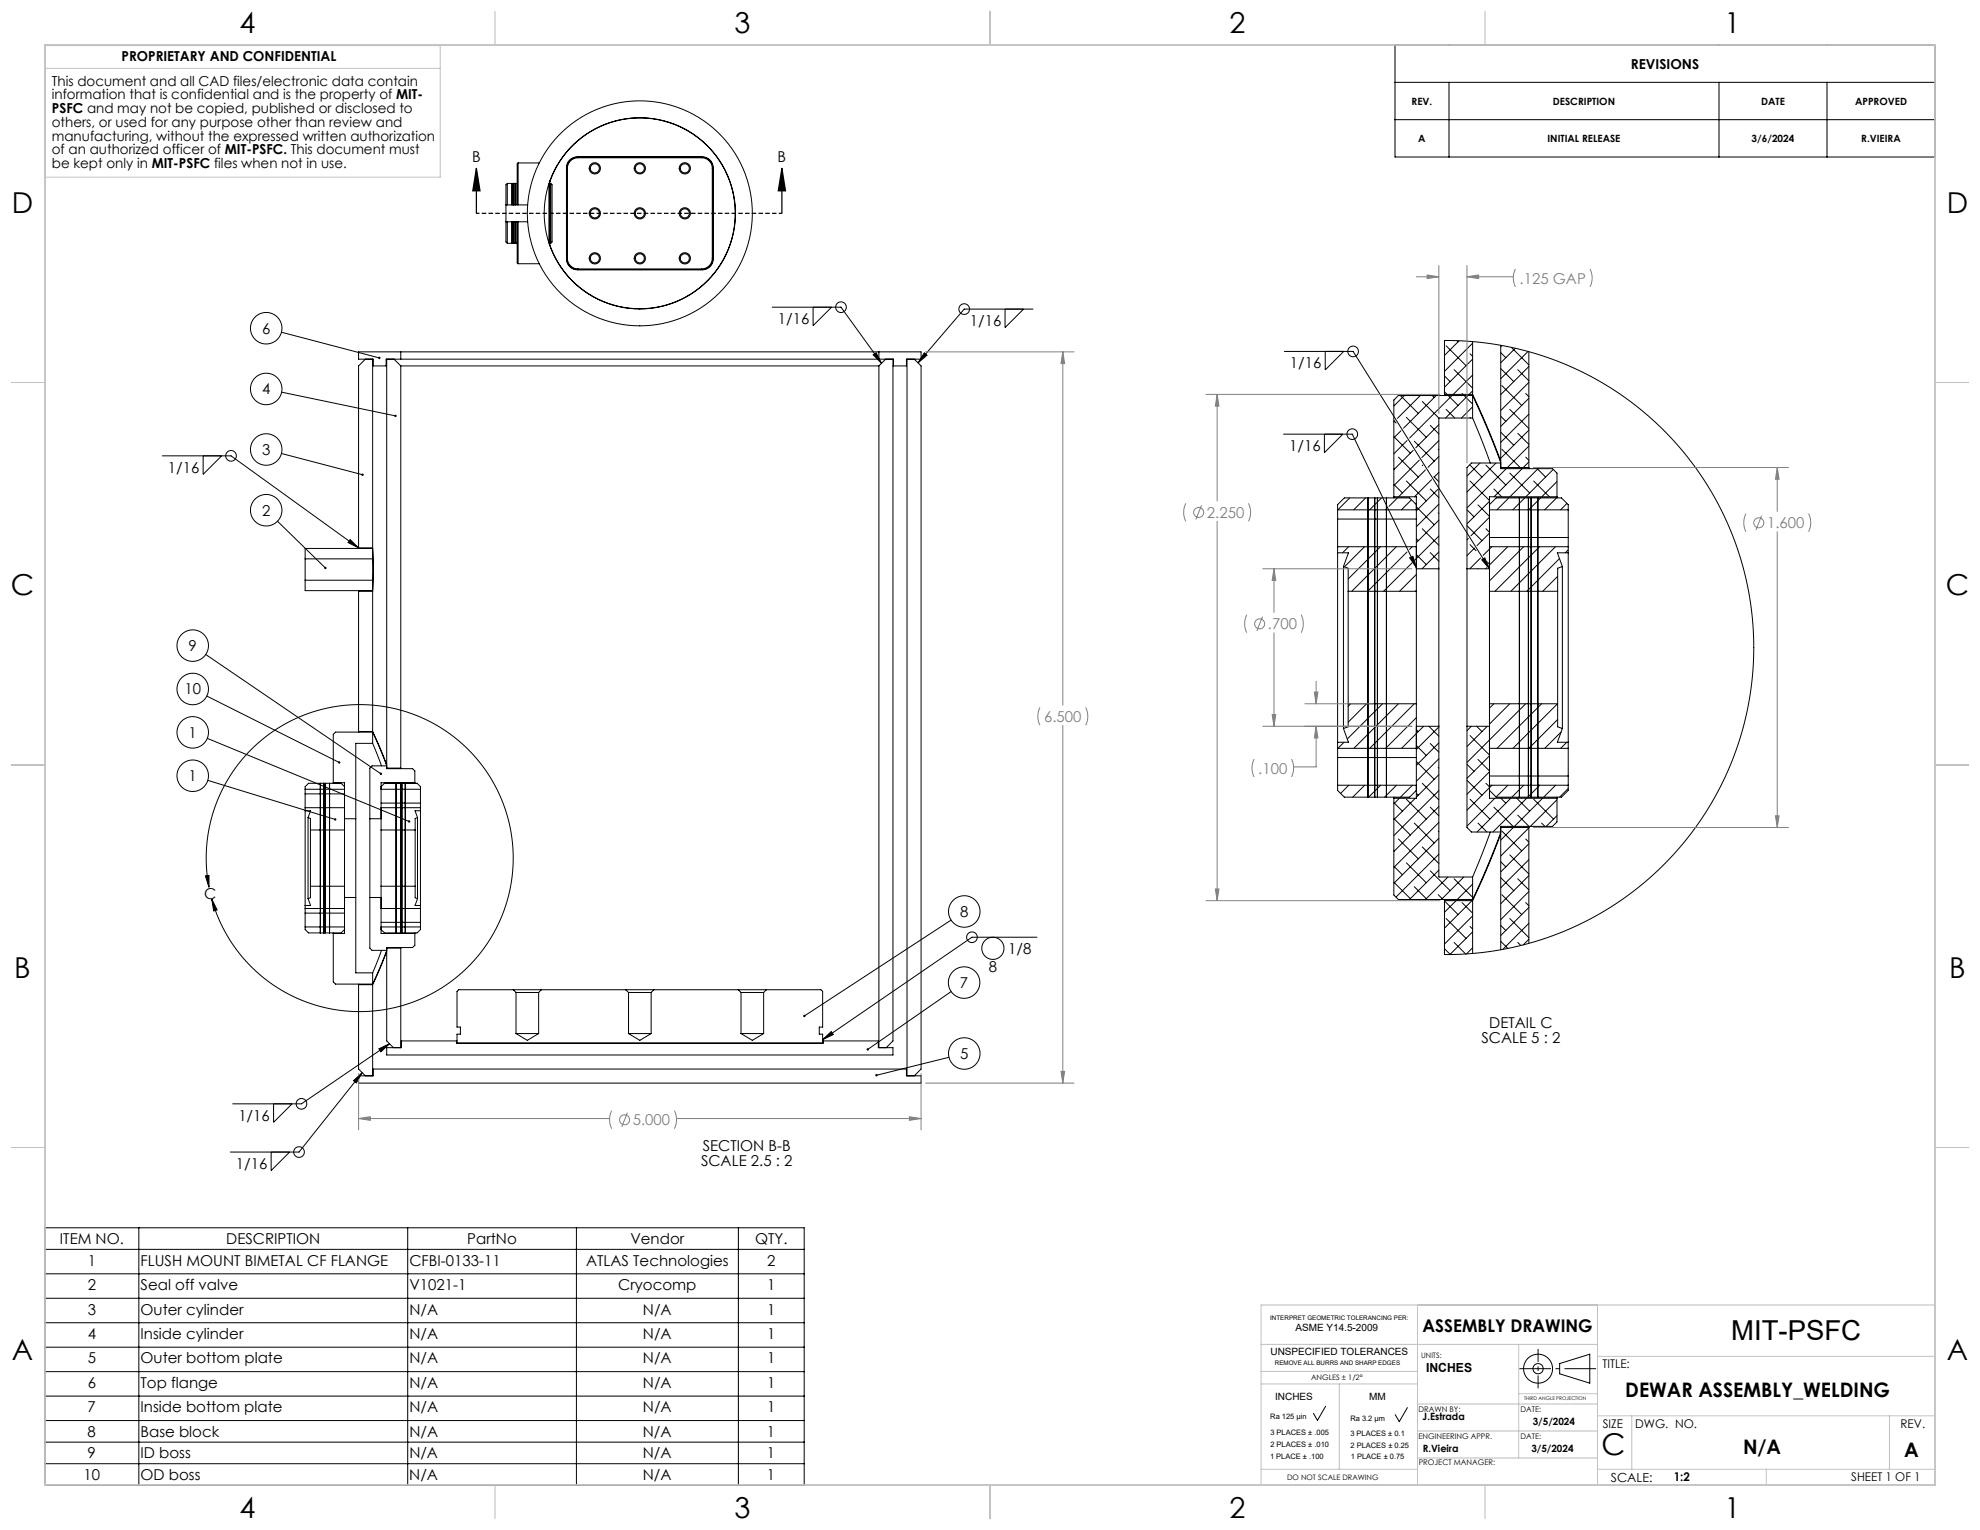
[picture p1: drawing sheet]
<svg xmlns="http://www.w3.org/2000/svg" width="559mm" height="432mm" viewBox="0 0 559 432" stroke-linecap="round" stroke-linejoin="round" font-family="sans-serif">
<defs><g id="words">
<text font-size="8.5" x="452" y="410.7">C</text>
<g font-size="8.1">
<text x="67.6" y="9.3">4</text>
<text x="207.3" y="9.3">3</text>
<text x="347" y="9.3">2</text>
<text x="486.7" y="9.3">1</text>
<text x="3.3" y="60.1">D</text>
<text x="549.4" y="60.1">D</text>
<text x="3" y="168">C</text>
<text x="549.1" y="168">C</text>
<text x="4" y="276">B</text>
<text x="550.1" y="276">B</text>
<text x="3.3" y="383.9">A</text>
<text x="549.4" y="383.9">A</text>
<text x="67.6" y="428.4">4</text>
<text x="207.3" y="428.4">3</text>
<text x="347" y="428.4">2</text>
<text x="486.7" y="428.4">1</text>
</g>
<text font-size="7.8" x="488.6" y="378.1">MIT-PSFC</text>
<g font-size="5.6">
<text x="458.7" y="394.3">DEWAR ASSEMBLY_WELDING</text>
<text x="491.9" y="410.2">N/A</text>
<text x="537.4" y="411.3">A</text>
</g>
<text font-size="4.9" x="401.5" y="375.8">ASSEMBLY DRAWING</text>
<g font-size="4.2">
<text x="133.2" y="45.7">B</text>
<text x="219.4" y="45.7">B</text>
<text x="74" y="94.2">6</text>
<text x="219.5" y="91.4">1/16</text>
<text x="273.7" y="92">1/16</text>
<text x="364.1" y="103.9">1/16</text>
<text x="74" y="111.3">4</text>
<text x="74" y="128.4">3</text>
<text x="363.8" y="127.2">1/16</text>
<text x="47.4" y="133.4">1/16</text>
<text x="74" y="145.5">2</text>
<text x="53.2" y="183.8">9</text>
<text x="52" y="196">10</text>
<text x="53.2" y="208.2">1</text>
<text x="53.2" y="220.5">1</text>
<text x="57.7" y="253.6">C</text>
<text x="271" y="258.8">8</text>
<text x="284.5" y="269.2">1/8</text>
<text x="279" y="274.4">8</text>
<text x="270.9" y="278.9">7</text>
<text x="420.3" y="290.2">DETAIL C</text>
<text x="271" y="298.9">5</text>
<text x="418.1" y="294.3">SCALE 5 : 2</text>
<text x="67.3" y="316.2">1/16</text>
<text x="66.6" y="329.9">1/16</text>
<text x="197.8" y="329.1">SCALE 2.5 : 2</text>
<text x="198.3" y="324.9">SECTION B-B</text>
<text x="16.9" y="351.1">ITEM NO.</text>
<text x="63.8" y="351.1">DESCRIPTION</text>
<text x="131.9" y="351.1">PartNo</text>
<text x="177.9" y="351.1">Vendor</text>
<text x="213.1" y="351.1">QTY.</text>
<text x="24.8" y="357.2">1</text>
<text x="39.7" y="357.2">FLUSH MOUNT BIMETAL CF FLANGE</text>
<text x="115.6" y="357.2">CFBI-0133-11</text>
<text x="165.4" y="357.2">ATLAS Technologies</text>
<text x="216.5" y="357.2">2</text>
<text x="24.8" y="364.1">2</text>
<text x="39.7" y="364.1">Seal off valve</text>
<text x="115.6" y="364.1">V1021-1</text>
<text x="174.5" y="364.1">Cryocomp</text>
<text x="216.5" y="364.1">1</text>
<text x="24.8" y="371">3</text>
<text x="39.7" y="371">Outer cylinder</text>
<text x="115.6" y="371">N/A</text>
<text x="181.5" y="371">N/A</text>
<text x="216.5" y="371">1</text>
<text x="24.8" y="377.9">4</text>
<text x="39.7" y="377.9">Inside cylinder</text>
<text x="115.5" y="377.9">N/A</text>
<text x="181.5" y="377.9">N/A</text>
<text x="216.5" y="377.9">1</text>
<text x="24.7" y="384.8">5</text>
<text x="39.7" y="384.8">Outer bottom plate</text>
<text x="115.5" y="384.8">N/A</text>
<text x="181.5" y="384.8">N/A</text>
<text x="216.5" y="384.8">1</text>
<text x="24.7" y="391.7">6</text>
<text x="39.7" y="391.7">Top flange</text>
<text x="115.5" y="391.7">N/A</text>
<text x="181.4" y="391.7">N/A</text>
<text x="216.5" y="391.7">1</text>
<text x="24.7" y="398.6">7</text>
<text x="39.7" y="398.6">Inside bottom plate</text>
<text x="115.5" y="398.6">N/A</text>
<text x="181.4" y="398.6">N/A</text>
<text x="216.5" y="398.6">1</text>
<text x="24.7" y="405.5">8</text>
<text x="39.7" y="405.5">Base block</text>
<text x="115.5" y="405.5">N/A</text>
<text x="181.4" y="405.5">N/A</text>
<text x="216.5" y="405.5">1</text>
<text x="24.7" y="411.6">9</text>
<text x="39.6" y="411.6">ID boss</text>
<text x="115.5" y="411.6">N/A</text>
<text x="181.4" y="411.6">N/A</text>
<text x="216.5" y="411.6">1</text>
<text x="23.6" y="417.7">10</text>
<text x="39.6" y="417.7">OD boss</text>
<text x="115.5" y="417.7">N/A</text>
<text x="181.4" y="417.7">N/A</text>
<text x="216.5" y="417.7">1</text>
</g>
<g font-size="4.2" fill="#808080">
<text x="428.9" y="80">.125 GAP</text>
<text x="340.6" y="146.2">2.250</text>
<text x="498.7" y="149.1">1.600</text>
<text x="357.8" y="177.6">.700</text>
<text x="294.7" y="203.8">6.500</text>
<text x="355.1" y="218.4">.100</text>
<text x="178.6" y="317.6">5.000</text>
</g>
<g font-size="3.9">
<text x="34.3" y="17.3">PROPRIETARY AND CONFIDENTIAL</text>
<text x="460.2" y="19.4">REVISIONS</text>
<text x="14.6" y="24.2">This document and all CAD files/electronic data contain</text>
<text x="14.6" y="28.1">information that is confidential and is the property of MIT-</text>
<text x="14.6" y="31.9">PSFC and may not be copied, published or disclosed to</text>
<text x="14.6" y="35.8">others, or used for any purpose other than review and</text>
<text x="14.6" y="39.7">manufacturing, without the expressed written authorization</text>
<text x="14.6" y="43.6">of an authorized officer of MIT-PSFC. This document must</text>
<text x="14.6" y="47.5">be kept only in MIT-PSFC files when not in use.</text>
</g>
<g font-size="3.5">
<text x="402.5" y="387.1">INCHES</text>
<text x="454.6" y="418.1">SCALE:</text>
</g>
<g font-size="3.4">
<text x="452.3" y="386.1">TITLE:</text>
<text x="452.3" y="402.9">SIZE</text>
<text x="461.4" y="402.9">DWG. NO.</text>
<text x="536.4" y="402.9">REV.</text>
<text x="472.4" y="418.1">1:2</text>
<text x="522.5" y="417.8">SHEET 1 OF 1</text>
</g>
<g font-size="2.8">
<text x="398.4" y="29.6">REV.</text>
<text x="438.3" y="29.6">DESCRIPTION</text>
<text x="497" y="29.6">DATE</text>
<text x="523.5" y="29.6">APPROVED</text>
<text x="400.3" y="40.1">A</text>
<text x="436.7" y="40.1">INITIAL RELEASE</text>
<text x="494.3" y="40.1">3/6/2024</text>
<text x="525.3" y="40.1">R.VIEIRA</text>
<text x="365.6" y="375.7">ASME Y14.5-2009</text>
<text x="358.6" y="382.5">UNSPECIFIED TOLERANCES</text>
<text x="359.9" y="395">INCHES</text>
<text x="386.4" y="395">MM</text>
<text x="401.5" y="400.8">J.Estrada</text>
<text x="432.6" y="402.2">3/5/2024</text>
<text x="401.5" y="409.7">R.Vieira</text>
<text x="432.2" y="409.7">3/5/2024</text>
</g>
<g font-size="2.2">
<text x="400.3" y="398.4">DRAWN BY:</text>
<text x="429.1" y="398.4">DATE:</text>
<text x="400.3" y="406.1">ENGINEERING APPR.</text>
<text x="429.1" y="406.1">DATE:</text>
<text x="400.4" y="413.6">PROJECT MANAGER:</text>
</g>
<g font-size="2.1">
<text x="401.1" y="383.2">UNITS:</text>
<text x="370" y="389.3">ANGLES ± 1/2°</text>
<text x="358.5" y="400.6">Ra 125 µin</text>
<text x="381.1" y="401">Ra 3.2 µm</text>
<text x="358.5" y="405.1">3 PLACES ± .005</text>
<text x="381.1" y="405.3">3 PLACES ± 0.1</text>
<text x="358.4" y="411.7">1 PLACE ± .100</text>
<text x="358.5" y="408.4">2 PLACES ± .010</text>
<text x="381.1" y="408.6">2 PLACES ± 0.25</text>
<text x="381.2" y="411.9">1 PLACE ± 0.75</text>
<text x="363.3" y="417.6">DO NOT SCALE DRAWING</text>
</g>
<g font-size="1.8">
<text x="358.5" y="372.4">INTERPRET GEOMETRIC TOLERANCING PER:</text>
<text x="359.8" y="385.1">REMOVE ALL BURRS AND SHARP EDGES</text>
</g>
<text font-size="1.4" x="430.1" y="395">THIRD ANGLE PROJECTION</text>
</g></defs>
<g fill="none" stroke="#000" stroke-width=".28">
<path d="M393.7 12.7h152.4v31.6h-152.4zM393.7 23.2h152.4M393.7 33.8h152.4M408.9 23.2v21.1M485.1 23.2v21.1M515.6 23.2v21.1M142.8 57.8v4.8M142.8 57.8h6.1M143.2 51.8v6M143.2 51.8l-.4 .3v5.7M143.2 51.8h2.8M144.5 51.8v6"/>
<path d="M144.9 51.8v6M145 51.8v6M145.5 51.8v6M146.2 46a3.2 3.2 0 0 0-.2 2.3v9.5M146.2 46v11.8M146.2 46h6M154.9 51.8v16.8M155.2 51.1v18.2M155.2 51.3a26.9 26.9 0 0 1 41.4-12.7 26.9 26.9 0 0 1 0 43.3 26.9 26.9 0 0 1-41.4-12.8M155.2 51.8h.2M155.4 51.8v16.9M155.4 51.8l.4 .3v8.1"/>
<path d="M159.9 47.5h.2M159.9 47.5v25.4M160.1 47.5v25.4M161 45l.9-.5 1-.2h35.3a3 3 0 0 1 3.1 3v25.8a3 3 0 0 1-3.1 3h-35.3a3 3 0 0 1-3-3v-25.8l.2-1zM163.1 44.5a2.98 2.98 0 0 0-3 3M163.1 44.3a3.2 3.2 0 0 0-3.2 3.2M163.1 44.5h34.9M163.1 44.3v.2M163.1 44.3h34.9M198 44.5a2.98 2.98 0 0 1 3 3M198 44.3a3.2 3.2 0 0 1 3.2 3.2M198 44.3v.2"/>
<path d="M201 47.5v25.4M201 47.5h.2M201.2 47.5v25.4M142.8 62.6v5.7l.4 .4M142.8 62.6h6.1M143.2 62.6v6.1M143.2 68.7h2.8M144.5 62.6v6.1M144.9 62.6v6.1M145 62.6v6.1M145.5 62.6v6.1M146 62.6v9.5a3.2 3.2 0 0 0 .2 2.3"/>
<path d="M146.2 62.6v11.8M146.2 74.4h6M155.2 68.7h.2M155.2 60.2h.6M155.8 60.2v8.1l-.4 .4M159.9 72.9a3.2 3.2 0 0 0 3.2 3.2M159.9 72.9h.2M160.1 72.9a2.98 2.98 0 0 0 3 3M163.1 75.9h34.9M163.1 75.9v.2M163.1 76.1h34.9M198 75.9v.2"/>
<path d="M201 72.9a2.98 2.98 0 0 1-3 3M201 72.9h.2M201.2 72.9a3.2 3.2 0 0 1-3.2 3.2M79.4 93.8l27.7 7.2M113.1 99.3h134.9M113.1 99.3h-11.9v2.1h4.1v1.9h3.7M113.1 99.3v2.1M217.9 86.7h19.4l11.5 15.8M229.5 86.7v5.2l5.2-5.2M248 99.3h11.9v2.1h-4.1v1.9h-3.6M248 99.3v2.1M260.9 99.6l.7 .6-2.5 2.2z"/>
<path d="M283.7 87.2v5.3l5.2-5.3M291.5 87.2h-19.4l-13 15.2M362.5 99.2h19.4l38.5 61.3M374 99.2v5.2l5.2-5.2M408.1 97.6l5.6 5.6M411.2 96.1l.3 .4M411.8 96.2l-4.1 4.1M414.9 99.8l.7 .8M415.6 96.9l-7.9 7.9M415.6 96.4v14.9M423.5 99.5l1.5 1.5M423.5 97.4v34.9h14.6l1.3 1.2v6.7"/>
<path d="M423.9 97.5l-.4 .4M426.5 98l5 5M427.6 98.3l-4.1 4.1M431.2 99.2l-7.7 7.7M431.5 99.3v32.6M79.5 110.7l32.1 6.7M103.1 101.4l-1.9 1.9v51.3M105.2 101.4v53.2M109 103.3h.1M109.1 101.4v115.5h7.3l.7 .7v3.3M111.2 101.4l1.9 1.9M113.1 101.4h134.9"/>
<path d="M113.1 103.3h134.9M113.1 101.4h-4.1v1.9M113.1 103.3v113.5M246.4 100.2l.9-.6 1.5 2.9zM248 101.4h4.2v1.9M248 103.3v192.4M249.9 101.4l-1.9 1.9M252 103.3h.2M252 101.4v192.4l-1.9 1.9M256 101.4v202.2M258 101.4l1.9 1.9v198.4l-1.9 1.9M393.4 114.3l.1 .1"/>
<path d="M393.4 118.7l.6 .7M393.7 118.8l-.3 .3M395.2 111.6l5.1 5.1M396.3 111.6l-2.9 3M396.9 117.8l5.6 5.6M400.8 111.6l-6.4 6.5M401.4 113.3l4.7 4.7M404.2 111.6l.6 .6M405.3 111.6l-9.2 9.2M406.1 119.9l-6.5 6.5M406.1 118h9.5M406.1 118v42.5"/>
<path d="M407.7 110.6l.7 .7M407.7 106.1l1.6 1.6M407.7 111.3v-15.2l7.6 .3 6.5 .8 6.3 1.2 6.4 1.7 6.1 2.2 5.9 2.7 6 3.2 5.6 3.7 5.2 3.9 7.1 6.6 6.2 7.1 5.4 7.7 4.6 8.5 3.7 9 2.5 9.1 1.6 9.5 .6 9.4-.6 9.6-1.6 9.6-2.7 9.4-3.5 8.7-4.5 8.2-5.6 8-6.2 7.1-7.2 6.5-5.1 3.9-5.7 3.7-5.7 3.1-6.2 2.7-6.1 2.2-6.5 1.8-6.4 1.2-6.4 .7-7.3 .3v-15.2M407.7 111.3l.1 .3M407.7 111.3h7.9M408.1 115.5l2.5 2.5M408.7 111.6l2.8 2.8M409.8 111.6l-12 12M410.4 104.3l5.2 5.2M412.6 111.1l.3 .2M413.2 111.6l2.4 2.4M414.3 111.6l-6.3 6.4"/>
<path d="M414.9 117.8l.2 .2M415.6 114.8l-3.2 3.2M415.6 105.8l-5.5 5.5M415.6 110.3l-1 1M415.6 101.3l-7.9 8M415.6 118l5 12.7M415.6 111.6l.3 .7a227 227 0 0 1 7.6 18.2M415.6 111.3a226.5 226.5 0 0 1 7.9 18.8M415.6 111.6v6.4M415.6 111.6h-21l-1.2 1.3v27.3M423.5 117.5l1.5 1.4M423.5 104l3.7 3.7"/>
<path d="M423.9 108.8l5.6 5.6M426.1 115.5l5.4 5.4M428.3 104.3l3.2 3.2M430.6 111.1l.9 .8M431.5 112.4l-8 8M431.5 116.9l-8 7.9M431.5 107.9l-8 8M431.5 103.4l-8 8M45.8 128.7h19.4l36 25.9M57.3 128.7v5.2l5.2-5.2M79.4 128l22.9 6M362.2 122.5h19.4l18.1 37.7"/>
<path d="M373.8 122.5v5.2l5.2-5.2M393.4 136.7l2.4 2.4M393.4 132.2l.1 .2M393.4 123.2l4.6 4.7M394.7 129l5.6 5.6M395.4 121.6l-2 2M396.9 135.8l5.6 5.6M397.1 124.3l-3.7 3.8M398.8 127.1l-5.4 5.5M399.2 124.5l5.6 5.6M400.6 129.9l-7.2 7.1M401.4 131.3l.1 .1"/>
<path d="M402.3 132.6l-7.6 7.6M403.6 120l2.5 2.5M403.6 138l2.5 2.4M404 135.4l-4.8 4.8M404.7 134.6l1.4 1.3M405.8 138.1l-6.1 6.1M405.9 126.8l.2 .2M406.1 124.3l-4.8 4.8M406.1 128.8l-3.1 3.1M406.1 133.3l-1.3 1.4M414.8 131.2l3.4 3.4M414.9 135.8l5.5 5.4"/>
<path d="M417.7 130.7l-3.7 3.7M419.4 131.3l5.6 5.6M421.6 138l2.2 2.2M422.2 130.7l-8.2 8.2M423.5 122l3.7 3.7M423.5 130.7h-8.2l-1.3 1.2v28.6M423.9 126.8l5.1 5.1M425.1 132.3l-11.1 11M426.1 133.5l5.6 5.6M428.3 122.3l3.2 3.1M429.3 132.3l.2 .1M429.6 132.3l-7.9 7.9"/>
<path d="M430.6 129l.9 .9M431.5 121.4l-8 7.9M431.5 125.9l-6.1 6M431.5 130.4l-1.6 1.5M431.5 131.9l.1 .4M431.5 131.9h-8l.2 .4M432.8 135.8l4.5 4.4M433.8 132.3l2.4 2.3M434.1 132.3l-8 7.9M438.4 132.5l-7.8 7.7M439.4 135.9l-4.3 4.3M78.3 147.1l13.5 13.2"/>
<path d="M86.1 157.7v6.1M86.1 157.7v-2.9h19.1v2.9M86.1 157.7h19.1M98.8 152.3l2.4 2.3-3-1.5zM101.2 154.6v.2M101.2 154.6h4M105.2 154.6v.2a75.4 75.4 0 0 1 0 12.1M105.2 157.7v6.1M377.5 156v53.5M377.5 146.5v7.8M377.5 143.9v2.6M377.5 154.3h22.2"/>
<path d="M377.5 146.5h22.2M377.5 143.9h22.2M377.5 154.3v1.7M377.5 156h3.1l-1.4 3.9M379.2 159.9v45.7M379.2 159.9l1.3 .5v6.5M380.6 154.3l-1.7 1.7M380.9 140.5l-3.3 3.4M385.1 154.3l-5.7 5.7M385.4 140.5l-3.4 3.4M386.1 140.5v84.5M388 140.5v84.5"/>
<path d="M388.7 140.5v84.5M389.6 154.3l-9.1 9.1M389.8 140.6l-3.3 3.3M391.3 143.6l-.3 .3M391.3 140.5v84.5M393.4 140.2v.3M393.4 140.2h6.3v26.7M394.1 154.3l-12.6 12.6M394.4 140.5l-2.4 2.4M397.1 155.8l-11.1 11.1M397.8 157.4l1-.4 .9 3.2zM398.4 141.1l-2.9 2.8"/>
<path d="M398.5 158.8l-8 8.1M398.6 154.3l-.8 .7M399.7 156.5l2.8 2.8M399.7 152l.6 .6M399.7 143.1l5.1 5M399.7 142.4l-1.9-1.9h-18.4l-1.9 1.9v1.5M401.4 149.2l4.7 4.7M403.6 156l2.5 2.4M405.9 144.7l.2 .2M406.1 142.3l-6.4 6.4M406.1 146.8l-6.4 6.3M406.1 151.3l-6.8 6.8"/>
<path d="M406.1 155.8l-4.8 4.7M414 148.4l4.2 4.2M414 143.9l2 2M414.4 151.9l-.4 .4M414.9 153.7l1.7 1.7M416.1 154.7l-2.1 2.1M417.1 142.5l3.3 3.2M417.9 157.5l-3.1 3M418.2 158l.8-.5 1.4 3zM419.4 149.2l1 1M419.7 158.6l.7 .6M420.4 150.5l-3.5 3.5"/>
<path d="M420.4 146l-5.3 5.2M420.4 141.5l-6.4 6.3M420.4 142.4l1.9-1.9h18.4l1.9 1.9v1.5M420.4 154.3h22.2M420.4 143.9h22.2M420.4 151.7h22.2M421 154.3l-2.4 2.4M425.5 154.3l-5.2 5.2M425.8 140.5l-3.3 3.4M428.8 140.5v84.5M430 154.3l-9.6 9.6M430.3 140.5l-3.4 3.4"/>
<path d="M431.3 140.5v84.5M432.1 140.5v84.5M434 140.5v84.5M434.5 154.3l-12.6 12.6M434.8 140.5l-3.4 3.4M439 154.3l-12.6 12.6M439.3 140.5l-3.4 3.4M439.4 140.2v.3M439.4 140.2h-19v26.7M440.1 157.7l-9.2 9.2M440.9 159.9v45.7M440.9 159.9l-1.3 .5v6.5"/>
<path d="M442.2 142.1l-1.8 1.8M442.6 155.2l-.8 .8M442.6 156v53.5M442.6 151.7v2.6M442.6 143.9v7.8M442.6 156h-3.1l1.4 3.9M442.6 154.3v1.7M86.1 163.8v2.9h19.1v-2.9M86.1 163.8h19.1M101.2 166.9v39.6M101.2 166.9h4M101.2 166.7v.2"/>
<path d="M105.2 166.9v39.6M380.5 166.9v31.7M380.5 166.9h19.2M399.7 166.6l-.2 .3M399.7 162.1l-4.7 4.8M399.7 166.9v31.7M399.7 160.5h6.4M406.1 160.3l-.3 .2M406.1 160.5v44.5M414 160.5v44.5M414 160.5h6.4M417.1 160.5h.1"/>
<path d="M419.6 160.2l-.3 .3M420.4 166.9v31.7M420.4 166.9h19.2M439.6 162.7l-4.2 4.2M439.6 166.9v31.7M58.1 184.7l49.4 33.7M58.4 196.4l37.3 18.8M380.5 198.6h19.2M380.5 198.6v6.5l-1.3 .5M381.2 198.6l-.7 .7M385.7 198.6l-5.2 5.2M390.2 198.6l-10 10"/>
<path d="M394.7 198.6l-12.6 12.6M399.2 198.6l-12.6 12.6M399.7 198.6v26.7h-6.3M420.4 198.6v26.7h19M420.4 198.6h19.2M421.6 198.6l-1.2 1.3M426.1 198.6l-5.7 5.8M430.6 198.6l-16.6 16.6M435.1 198.6l-12.6 12.6M439.6 198.6l-12.6 12.6M439.6 198.6v6.5l1.3 .5M58.5 208.4l57 23.4"/>
<path d="M101.2 206.5l.1 .1M101.2 206.5h4M105.2 209.8l2.5 6.3M105.2 206.6l3.9 9.5M105.2 206.5l3.9 9.4M105.2 206.6v3.2M105.2 206.6h-10.5l-.6 .7v13.6M105.2 209.8h-4.8v21.3M109.1 216.1h-4.1l-.6 .7v14.3M113.1 216.8l.1 .1M113.1 216.8h-4l.1 .1M377.5 213.8v7.8"/>
<path d="M377.5 211.2v2.6M377.5 213.8h22.2M377.5 211.2h22.2M377.5 209.5v1.7M379.2 205.6l1.4 3.9h-3.1M379.3 209.5l-1.7 1.7M399.7 202.5l-8.6 8.7M399.7 214.9l5.1 5M399.7 210.4l2.8 2.8M399.7 205.9l.6 .6M399.7 205h6.4M401.8 205l-6.2 6.2"/>
<path d="M403.3 205l2.8 2.8M403.6 209.8l2.5 2.5M405.9 216.6l.2 .2M406.1 214.1l-6.4 6.4M406.1 218.6l-6.4 6.4M406.1 205.2l-6.4 6.3M406.1 209.7l-6.4 6.3M406.1 205v42.5h9.5M414 215.7l2 2M414 205h6.4M414 205v28.5l1.3 1.3h8.2M414.9 207.6l5.5 5.5"/>
<path d="M415.3 205l-1.3 1.2M416.7 205l1.5 1.5M417.1 214.3l3.3 3.3M419.7 205l-5.7 5.7M420.4 213.3l-6.4 6.4M420.4 217.8l-6.4 6.4M420.4 211.2h22.2M420.4 219h22.2M439.6 203.1l-8.1 8.1M440.6 206.6l-4.6 4.6M440.9 205.6l-1.4 3.9h3.1M442.2 209.5l-1.7 1.7"/>
<path d="M442.6 219v2.6M442.6 211.2v7.8M442.6 209.5v1.7M58.6 220.2l36 11.1M86.1 228.8v26.7M86.1 224v4M86.1 222.7v1.3M86.1 228v.8M86.1 228h11.1M86.1 224h11.1M86.1 222.7h11.1M86.1 228.8h1.5l-.7 1.9"/>
<path d="M86.9 230.7v22.9M86.9 230.7l.7 .3v3.2M87.6 234.2v15.9M87.6 234.2h9.6M90.4 221.1v42.2M91.4 221.1v42.2M91.7 221.1v42.2M93 221.1v42.2M94.1 220.9v.2M94.1 220.9h3.1v13.3M97.2 234.2v15.9M97.2 231.1h3.2"/>
<path d="M97.2 222l-.9-.9h-9.2l-1 .9v.7M100.4 231.1v22.2M104.4 231.1v22.2M104.4 231.1h3.1M107.5 234.2v15.9M107.5 222l1-.9h9.2l1 .9v.7M107.5 234.2h9.7M107.5 228h11.2M107.5 222.7h11.2M107.5 226.7h11.2M111.8 221.1v42.2M113 221.1v42.2"/>
<path d="M113.4 221.1v42.2M114.4 221.1v42.2M117.1 220.9v.2M117.1 220.9h-9.6v13.3M117.2 234.2v15.9M117.8 230.7v22.9M117.8 230.7l-.6 .3v3.2M118.7 228.8v26.7M118.7 226.7v1.3M118.7 222.7v4M118.7 228.8h-1.6l.7 1.9M118.7 228v.8"/>
<path d="M377.5 221.6v1.5l1.9 1.9h18.4l1.9-1.9M377.5 221.6h22.2M380.7 221.6l-2.4 2.3M385.1 221.6l-3.3 3.4M389.6 221.6l-3.3 3.4M393.4 240l.1 .2M393.4 231l4.6 4.7M393.4 226.5l2.4 2.4M393.4 225v.3M393.4 225.3v27.3l1.2 1.3h21M394.1 221.6l-3.3 3.4M394.7 236.8l5.6 5.6"/>
<path d="M394.9 225.3l-1.5 1.5M396.9 225.6l5.6 5.6M398.6 221.6l-3.4 3.4M399.2 232.3l5.6 5.6M399.4 225.3l-6 6M399.7 223.9l.6 .5M401.4 239l4.7 4.7M401.4 221.1l4.7 4.6M403.6 227.8l2.5 2.4M405.9 234.5l.2 .2M406.1 227.6l-12.7 12.7M406.1 232.1l-12.7 12.7"/>
<path d="M406.1 236.6l-12.7 12.7M406.1 223.1l-12.7 12.7M414 220.2l4.2 4.2M414.9 225.6l5.6 5.6M417.1 232.3l2.5 2.5M419.4 221.1l1 1M420.4 221.6h22.2M420.6 234.8l-5 12.7M421.1 221.6l-7.1 7.1M421.6 227.8l5.4 5.4M421.9 225.3l-7.9 7.9M423.5 234.9a227.9 227.9 0 0 1-7.9 19"/>
<path d="M423.5 235.4l-3.3 8.5-4.6 10.3M423.6 225.3l1.4 1.4M423.7 233.2l-.2 .3h8M423.9 234.5l5.6 5.7M425.6 221.6l-3.4 3.3M426.4 225.3l-9.6 9.5M427.1 233.5l-3.6 3.6M428.1 225.3l3.6 3.6M428.3 230l3.2 3.2M430 221.6l-3.3 3.4M430.6 236.8l.9 .9M430.9 225.3l-9.6 9.5"/>
<path d="M431.5 233.6l-8 8M431.5 238.1l-8 8M431.5 233.5v32.7M431.6 233.2l-.1 .3M432.8 225.6l5.6 5.6M434.5 221.6l-3.3 3.4M435.1 232.3l.9 .9M435.3 225.3l-7.9 7.9M439 221.6l-3.3 3.4M439.4 225.7l-7.5 7.5M439.4 230.2l-3 3M439.4 225v.3"/>
<path d="M439.4 225.3v6.7l-1.3 1.2h-14.6v34.8M442.6 222.5l-2.4 2.5M442.6 221.6v1.5l-1.9 1.9h-18.4l-1.9-1.9M58 247.2l1-.1v3.3zM59 250.4a43.3 43.3 0 0 1 55.6-49.5 43.3 43.3 0 0 1 17 72.4 43.3 43.3 0 0 1-71.8-19.5M59.8 253.8l1.5 3-1 .3zM86.1 257.7v3.9M86.1 256.4v1.3M86.1 255.5v.9M86.1 257.7h11.1M86.1 256.4h11.1M86.9 253.6l.7 1.9h-1.5"/>
<path d="M87.6 250.1h9.6M87.6 250.1v3.3l-.7 .2M97.2 250.1v13.4h-3.1M97.2 253.3h3.2M100.4 253.3v21.3h4.8M104.4 253.3h3.1M104.4 253.3v14.3l.6 .6h4.1M107.5 250.1v13.4h9.6M107.5 256.4h11.2M107.5 250.1h9.7M117.2 250.1v3.3l.6 .2M117.8 253.6l-.7 1.9h1.6"/>
<path d="M118.7 256.4v3.9M118.7 255.5v.9M268.4 259.7l-41.4 27M393.4 249l4.6 4.6M393.4 244.5l2.4 2.4M396.9 243.5l5.6 5.6M399.2 250.3l3.6 3.6M403.6 245.8l5.7 5.6M405.9 252.5l1.4 1.4M406.1 245.6l-8.3 8.3M406.1 241.1l-12.1 12.1M407.7 254.3l3.8 3.8"/>
<path d="M407.7 254.2h7.9M407.8 253.9l-.1 .3M408.1 259.2l5.6 5.6M408.6 247.5l-6.3 6.4M410.4 248l5.2 5.2M410.9 254.2l-3.2 3.3M412.6 254.7l3 3M413.1 247.5l-6.3 6.4M415.4 254.2l-7.7 7.8M415.6 249.5l-4.3 4.4M415.6 258.5l-7.9 7.9M415.6 247.5v6.4"/>
<path d="M415.6 254.2v14.9M423.5 247.7l3.7 3.7M423.5 243.2l1.5 1.4M423.9 252.5l5.6 5.6M426.1 259.2l5.4 5.4M426.1 241.3l5.4 5.4M428.3 248l3.2 3.1M430.6 254.7l.9 .9M431.5 242.6l-8 8M431.5 247.1l-8 8M431.5 251.6l-8 7.9M431.5 256.1l-8 7.9"/>
<path d="M86.1 261.6v.7l1 1h9.2l.9-1M86.1 261.6h11.1M94.1 263.3v.2M94.1 263.5v13.6l.6 .6h10.5M101.2 277.9v23.8l1.9 1.9M101.2 277.9h4M101.3 277.7l-.1 .2M105.2 274.6v3.1M105.2 277.9v25.7M107.5 261.6h11.2M107.5 260.3h11.2M107.7 268.2l-2.5 6.4"/>
<path d="M109.1 268.3l-3.9 9.4M109.1 268.5l-3.9 9.4M109.2 267.4l-.1 .2h4M113.1 267.6v28.1M113.2 267.4l-.1 .2M117.1 263.3v.2M117.1 263.5v3.3l-.7 .6h-7.3v26.4l1.9 1.9M118.7 260.3v1.3M118.7 261.6v.7l-1 1h-9.2l-1-1M144.9 279.3h7.9M144.9 279.3h-15.4l-.5 .5v10.1h.9v2h-.9v2.5M144.9 279.3l.7 .8"/>
<path d="M152.8 279.3h23.8M152.8 279.3l-.8 .8M176.6 279.3h7.9M176.6 279.3l.8 .8M184.5 279.3h23.9M184.5 279.3l-.7 .8M208.4 279.3h7.9M208.4 279.3l.7 .8M216.3 279.3h15.4l.5 .5v10.1h-1v2h1v2.5M216.3 279.3l-.8 .8M268.4 279.8l-23.5 16.4M292.7 264.5h-18.4l-42.1 28.9"/>
<path d="M407.7 267.7l1.6 1.6M410.4 266l3.2 3.2M414.9 261.5l.7 .7M415.6 263l-6.4 6.4M415.6 267.5l-1.7 1.7M423.5 265.7l2 2M423.5 261.2l1.5 1.4M428.3 266l.9 .8M431.5 260.6l-7.4 7.3M431.5 265.1l-1.6 1.6M106.9 296l3-1.4-2.4 2.3zM109.9 294.6l-24.8 16.9h-19.4"/>
<path d="M128.8 293.8h.2M128.8 293.8h-15.5v1.9h-4.2v2h142.9v-2h-4.1v-1.9h-15.6M128.8 293.8v.6h103.5v-.6M145.6 280.1h6.4M145.6 291.7h6.4M145.6 280.1v11.6M145.6 291.7l3.2 1.9 3.2-1.9M152 280.1v11.6M177.4 280.1h6.4M177.4 291.7h6.4M177.4 280.1v11.6M177.4 291.7l3.2 1.9 3.2-1.9"/>
<path d="M183.8 280.1v11.6M209.1 280.1h6.4M209.1 291.7h6.4M209.1 280.1v11.6M209.1 291.7l3.2 1.9 3.2-1.9M215.5 280.1v11.6M232.2 293.8h.1M232.2 293.4l2.4-2.3 .6 .9zM267.8 298.4l-20.4 5.1M77.2 311.5v5.2l5.2-5.2M99.8 305l2.4-2.3-1.6 2.9zM101.2 303.6h4.1v-1.9h150.5v1.9h4.1v2.1h-158.7z"/>
<path d="M102.2 302.7l-17.8 22.4h-19.4M76.5 325.1v5.3l5.2-5.3M12.7 346.5h214.3v72.7h-214.3zM12.7 352.6h214.3M12.7 359.5h214.3M39.2 346.5v72.7M115.1 346.5v72.7M162.7 346.5v72.7M208.4 346.5v72.7M12.7 366.4h214.3M12.7 373.3h214.3M12.7 380.2h214.3"/>
<path d="M12.7 387.1h214.3M12.7 394h214.3M374.1 396.9l-2.3 4-1.1-2M397.2 397.3l-2.3 3.9-1.1-2M440.2 384.8l8.5-2.6v8.2l-8.5-2.7zM12.7 400.9h214.3M12.7 407h214.3M12.7 413.1h214.3"/>
<circle cx="167.9" cy="47.5" r="1.28"/>
<circle cx="167.9" cy="47.5" r="1.59"/>
<circle cx="180.6" cy="47.5" r="1.28"/>
<circle cx="180.6" cy="47.5" r="1.59"/>
<circle cx="193.3" cy="47.5" r="1.28"/>
<circle cx="193.3" cy="47.5" r="1.59"/>
<circle cx="167.9" cy="60.2" r="1.28"/>
<circle cx="167.9" cy="72.9" r="1.28"/>
<circle cx="167.9" cy="60.2" r="1.59"/>
<circle cx="167.9" cy="72.9" r="1.59"/>
<circle cx="180.6" cy="60.2" r="1.28"/>
<circle cx="180.6" cy="72.9" r="1.28"/>
<circle cx="180.6" cy="60.2" r="1.59"/>
<circle cx="180.6" cy="72.9" r="1.59"/>
<circle cx="180.6" cy="60.2" r="27"/>
<circle cx="180.6" cy="60.2" r="31.8"/>
<circle cx="193.3" cy="60.2" r="1.28"/>
<circle cx="193.3" cy="72.9" r="1.28"/>
<circle cx="193.3" cy="60.2" r="1.59"/>
<circle cx="193.3" cy="72.9" r="1.59"/>
<circle cx="75.1" cy="92.6" r="4.4"/>
<circle cx="237.3" cy="86.7" r="1.5"/>
<circle cx="272.1" cy="87.2" r="1.5"/>
<circle cx="381.9" cy="99.2" r="1.5"/>
<circle cx="75.1" cy="109.8" r="4.4"/>
<circle cx="65.2" cy="128.7" r="1.5"/>
<circle cx="75.1" cy="126.9" r="4.4"/>
<circle cx="381.6" cy="122.5" r="1.5"/>
<circle cx="75.1" cy="144" r="4.4"/>
<circle cx="54.4" cy="194.5" r="4.4"/>
<circle cx="54.4" cy="182.2" r="4.4"/>
<circle cx="54.4" cy="218.9" r="4.4"/>
<circle cx="54.4" cy="206.7" r="4.4"/>
<circle cx="272.1" cy="257.2" r="4.4"/>
<circle cx="272.1" cy="277.3" r="4.4"/>
<circle cx="274.3" cy="264.5" r="1.5"/>
<circle cx="280.2" cy="267.6" r="3.1"/>
<circle cx="272.1" cy="297.3" r="4.4"/>
<circle cx="85.1" cy="311.5" r="1.5"/>
<circle cx="84.4" cy="325.1" r="1.5"/>
<circle cx="434.1" cy="386.3" r="4.1"/>
<circle cx="434.1" cy="386.3" r="1.44"/>
</g>
<g fill="none" stroke="#808080" stroke-width=".28">
<path d="M399.7 78.1h6.4M402.8 77.6l3.3 .5-3.3 .5zM406.1 74.9v41.8M414 78.1l3.3-.5v1zM414 74.9v55.8M414 78.1h13.1M427.7 75.9l-.6 2.4 .1 1.3 .5 1.4M448.7 75.9l.6 2.4-.1 1.3-.5 1.4M261.2 99.3h41.9M299.9 99.3v99.7M299.9 99.3l.6 3.3h-1.1zM340.3 111.3h66.1"/>
<path d="M343.5 111.3l.5 3.3h-1zM343.5 111.3v30.1M432.7 131.9h72.1M501.6 131.9v12.4M501.6 131.9l.5 3.3h-1zM334.7 142l-.6 2.4 .1 1.4 .5 1.3M339.1 142.6l-1.6 4M343.5 147.1v107.1M352.3 142l.6 2.4-.1 1.4-.5 1.3M492.7 145l-.6 2.3 .2 1.4 .4 1.4M497.2 145.5l-1.6 4.1M501.6 150.1v83.4"/>
<path d="M510.4 145l.6 2.3-.1 1.4-.5 1.4M351.9 173.5l-.6 2.4 .1 1.4 .5 1.3M356.3 174l-1.6 4.1M356.4 160.5h42.1M359.5 160.5l.5 3.3h-1zM359.5 160.5v12.3M359.5 178.6v26.4M367.2 173.5l.6 2.4-.1 1.4-.5 1.3M293.5 199.7l-.6 2.3 .1 1.4 .5 1.3M306.4 199.7l.6 2.3-.1 1.4-.5 1.3M368.3 198.6h19.2M370.9 195.3h1l-.5 3.3z"/>
<path d="M371.4 192.3v6.3M299.9 204.7v101M353.9 214.2l-.6 2.4 .2 1.4 .4 1.3M356.4 205h42.1M359 201.7h1l-.5 3.3zM364.5 214.2l.6 2.4-.1 1.4-.5 1.3M371.4 205v11.4h-6.3M371.4 205l.5 3.3h-1zM432.7 233.5h72.1M501.1 230.2h1l-.5 3.3zM340.3 254.2h66.1M343 250.9h1l-.5 3.3z"/>
<path d="M101.2 303v15.9M101.2 315.7h70.8M101.2 315.7l3.3-.5v1zM172.6 313.4l-.6 2.4 .2 1.4 .4 1.4M177.1 314l-1.6 4M190.3 313.4l.6 2.4-.1 1.4-.5 1.4M190.9 315.7h69M256.6 315.2l3.3 .5-3.3 .5zM259.9 303v15.9M261.2 305.7h41.9M299.4 302.4h1.1l-.6 3.3z"/>
<circle cx="338.3" cy="144.6" r="1.41"/>
<circle cx="496.4" cy="147.5" r="1.41"/>
<circle cx="355.5" cy="176.1" r="1.41"/>
<circle cx="176.3" cy="316" r="1.41"/>
</g>
<path d="M134.4 47.5l1.1 6.4h-2.1zM134.4 47.5v12.7M220.7 47.5l1 6.4h-2zM220.7 47.5v12.7" fill="none" stroke="#000" stroke-width=".35"/>
<path d="M220.7 60.2h-86.3" fill="none" stroke="#000" stroke-width=".35" stroke-dasharray="1.3 .6" stroke-dashoffset=".4" stroke-linecap="butt"/>
<path d="M428.8 386.3h21.7" fill="none" stroke="#000" stroke-width=".28" stroke-dasharray="15.2 1.3 1.3 1.3" stroke-dashoffset="6.3" stroke-linecap="butt"/>
<path d="M434.1 380.7v11.1" fill="none" stroke="#000" stroke-width=".28" stroke-dasharray="15.2 1.3 1.3 1.3" stroke-dashoffset="11.6" stroke-linecap="butt"/>
<g fill="none" stroke="#c0c0c0" stroke-width=".28">
<path d="M12.8 19.3h111.4M12.8 12.9h111.4v37.1h-111.4zM139.7 3.2v9.5M279.4 3.2v9.5M419.1 3.2v9.5M3.2 107.9h9.5M546.1 107.9h9.5M3.2 215.9h9.5M546.1 215.9h9.5M3.2 323.8h9.5M546.1 323.8h9.5M355.9 379.4h94.9"/>
<path d="M400 368.3v50.8M428.6 379.4v32.1M450.8 368.3v50.8M546.1 368.3h-190.2v50.8M355.9 390.6h44.1M355.9 387h44.1M378 390.6v24.1M400 396.2h50.8M428.6 393.3h22.2M450.8 399.6h95.3M450.8 382.8h95.3M460.5 399.6v15.1"/>
<path d="M533.3 399.6v15.1M139.7 419.1v9.5M279.4 419.1v9.5M355.9 414.7h44.1M400 403.9h50.8M400 411.5h50.8M419.1 419.1v9.5M450.8 414.7h95.3M498.5 414.7v4.4"/>
</g>
<path d="M12.7 12.7h533.4v406.4h-533.4z" fill="none" stroke="#c0c0c0" stroke-width=".5"/>
<g fill="#000">
<path d="M220.7 47.5l1 6.4h-2zM134.4 47.5l1.1 6.4h-2.1z"/>
<path d="M59.8 253.8l1.5 3-1 .3zM58 247.2l1-.1v3.3zM91.6 160v.5l.4 .1-.2-.3 .3 .2v-.4zM102.1 133.7v.5h.5l.1-.1-.4-.1 .4 .1-.1-.3zM106.8 100.8v.5l.5-.1 .1-.1-.3-.1 .3 .1-.1-.3zM226.7 286.5v.4l.3-.2-.3 .2a.34 .34 0 0 0 .5 .1 .34 .34 0 0 0 .1-.5 .34 .34 0 0 0-.6 0zM111.4 117.1v.5h.5v-.2h-.3h.3v-.3zM244.7 295.9l-.1 .5 .3-.2-.3 .2a.34 .34 0 0 0 .5 0 .34 .34 0 0 0 .1-.4 .34 .34 0 0 0-.5-.1zM247.1 303.2l-.1 .3h.4h-.4a.34 .34 0 0 0 .5 .3 .34 .34 0 0 0 .1-.5 .34 .34 0 0 0-.5-.1zM95.5 214.9v.5l.4 .1 .1-.2-.3-.1 .3 .1v-.3zM107.2 218.1v.5h.5l-.2-.2 .3 .2v-.4zM94.3 231.1l.1 .4h.4l.1-.1-.3-.1 .3 .1-.1-.4zM115.2 231.6v.5h.5l.1-.1-.3-.2 .3 .2-.1-.4zM260.9 99.6l.7 .6-2.5 2.2zM246.4 100.2l.9-.6 1.5 2.9zM98.8 152.3l2.4 2.3-3-1.5zM99.8 305l2.4-2.3-1.6 2.9zM106.9 296l3-1.4-2.4 2.3zM232.2 293.4l2.4-2.3 .6 .9zM418.2 158l.8-.5 1.4 3zM397.8 157.4l1-.4 .9 3.2z"/>
</g>
<path d="M299.9 99.3l.6 3.3h-1.1zM299.4 302.4h1.1l-.6 3.3zM101.2 315.7l3.3-.5v1zM256.6 315.2l3.3 .5-3.3 .5zM343.5 111.3l.5 3.3h-1zM343 250.9h1l-.5 3.3zM501.6 131.9l.5 3.3h-1zM501.1 230.2h1l-.5 3.3zM371.4 205l.5 3.3h-1zM370.9 195.3h1l-.5 3.3zM359.5 160.5l.5 3.3h-1zM359 201.7h1l-.5 3.3zM402.8 77.6l3.3 .5-3.3 .5zM414 78.1l3.3-.5v1z" fill="#808080"/>
<use href="#words"/>
</svg>
